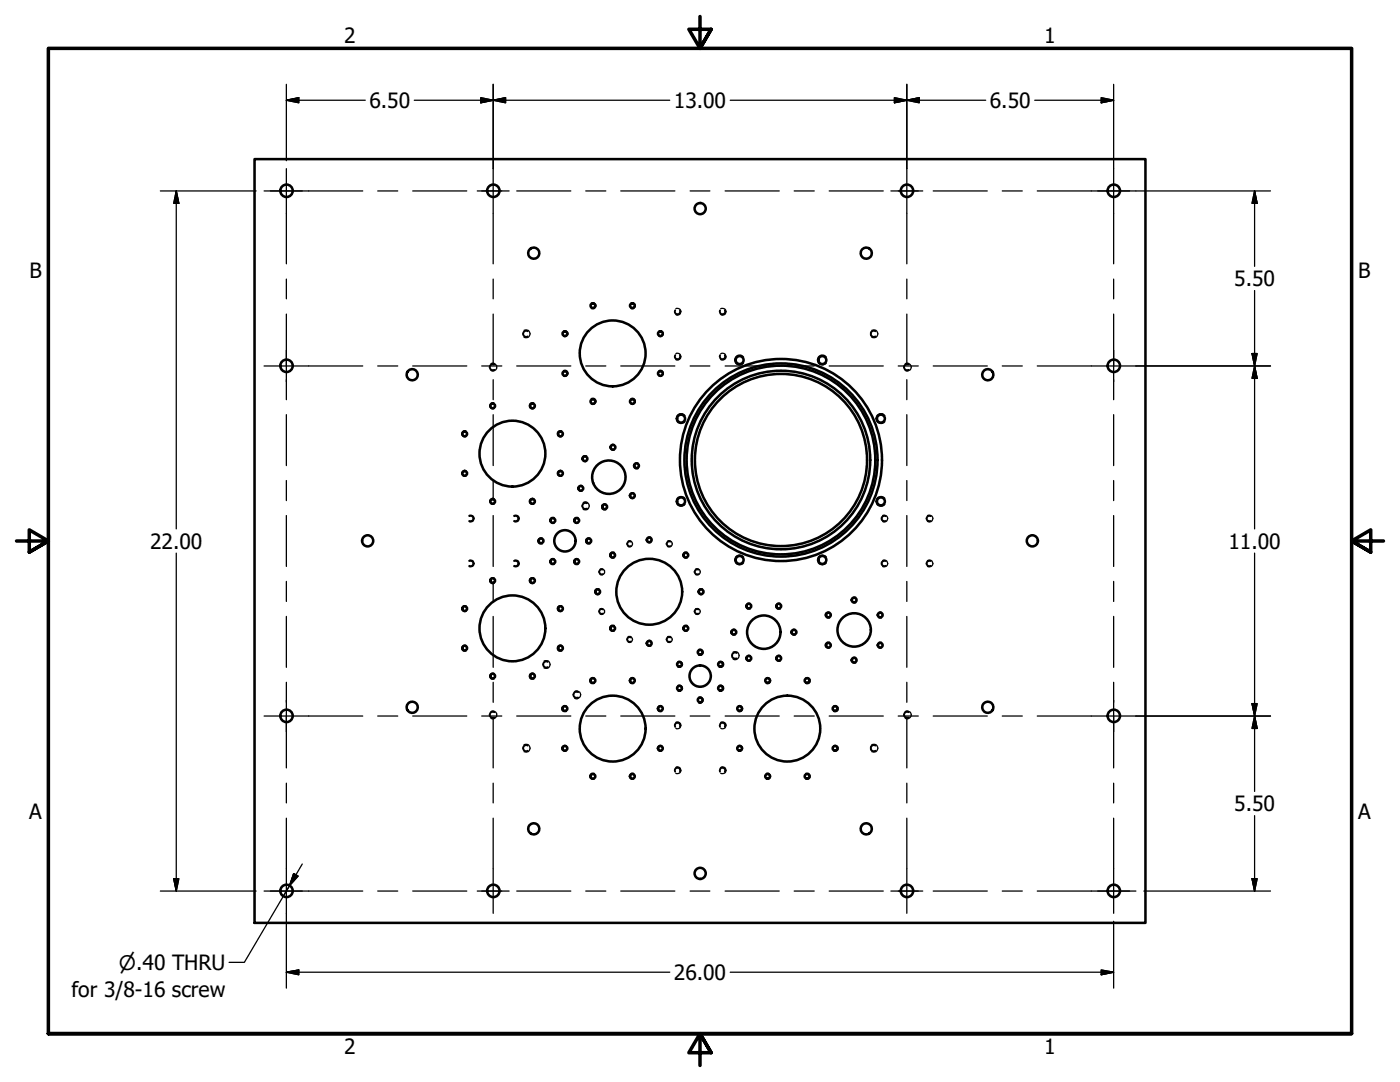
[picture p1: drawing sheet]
<svg xmlns="http://www.w3.org/2000/svg" width="279mm" height="216mm" viewBox="0 0 279 216" stroke-linecap="round" stroke-linejoin="round" font-family="sans-serif">
<defs><g id="words">
<g font-size="4.2">
<text x="68.7" y="8.6">2</text>
<text x="208.4" y="8.6">1</text>
<text x="73.7" y="21.5">6.50</text>
<text x="134.5" y="21.5">13.00</text>
<text x="197.5" y="21.5">6.50</text>
<text x="5.9" y="55.5">B</text>
<text x="246.3" y="57.1">5.50</text>
<text x="271.1" y="55.5">B</text>
<text x="30" y="109.5">22.00</text>
<text x="245.2" y="109.5">11.00</text>
<text x="246.3" y="161.9">5.50</text>
<text x="5.8" y="163.4">A</text>
<text x="271" y="163.4">A</text>
<text x="134.5" y="195.5">26.00</text>
<text x="14.3" y="198.9">for 3/8-16 screw</text>
<text x="68.7" y="210.3">2</text>
<text x="208.4" y="210.3">1</text>
</g>
<text font-size="4" x="23.7" y="193.5">⌀.40 THRU</text>
</g></defs>
<!-- layer: Visible (ANSI) -->
<g fill="none" stroke="#000" stroke-width=".51">
<path d="M50.8 31.8h177.8v152.3h-177.8z"/>
<circle cx="57.2" cy="38.1" r="1.24"/>
<circle cx="98.5" cy="38.1" r="1.24"/>
<circle cx="181" cy="38.1" r="1.24"/>
<circle cx="222.3" cy="38.1" r="1.24"/>
<circle cx="106.5" cy="50.5" r="1.11"/>
<circle cx="139.7" cy="41.6" r="1.11"/>
<circle cx="172.9" cy="50.5" r="1.11"/>
<circle cx="57.2" cy="73" r="1.24"/>
<circle cx="82.3" cy="74.8" r="1.11"/>
<circle cx="112.7" cy="66.6" r=".48"/>
<circle cx="112.7" cy="74.5" r=".48"/>
<circle cx="118.3" cy="61" r=".48"/>
<circle cx="122.3" cy="70.5" r="6.6"/>
<circle cx="126.2" cy="61" r=".48"/>
<circle cx="131.8" cy="66.6" r=".48"/>
<circle cx="131.8" cy="74.5" r=".48"/>
<circle cx="147.6" cy="71.9" r=".79"/>
<circle cx="164.1" cy="71.9" r=".79"/>
<circle cx="197.1" cy="74.8" r="1.11"/>
<circle cx="222.3" cy="73" r="1.24"/>
<circle cx="92.7" cy="86.6" r=".48"/>
<circle cx="92.7" cy="94.5" r=".48"/>
<circle cx="98.3" cy="81" r=".48"/>
<circle cx="102.3" cy="90.5" r="6.6"/>
<circle cx="106.3" cy="81" r=".48"/>
<circle cx="111.9" cy="86.6" r=".48"/>
<circle cx="111.9" cy="94.5" r=".48"/>
<circle cx="115.9" cy="97.4" r=".48"/>
<circle cx="116.7" cy="91.5" r=".48"/>
<circle cx="118.3" cy="80.1" r=".48"/>
<circle cx="121.5" cy="95.2" r="3.3"/>
<circle cx="122.3" cy="89.2" r=".48"/>
<circle cx="126.2" cy="80.1" r=".48"/>
<circle cx="126.2" cy="98.9" r=".48"/>
<circle cx="127" cy="92.9" r=".48"/>
<circle cx="135.9" cy="83.5" r=".79"/>
<circle cx="155.9" cy="91.8" r="20.2"/>
<circle cx="155.9" cy="91.8" r="19.3"/>
<circle cx="155.9" cy="91.8" r="17.8"/>
<circle cx="155.9" cy="91.8" r="18.8"/>
<circle cx="155.9" cy="91.8" r="17.2"/>
<circle cx="175.8" cy="83.5" r=".79"/>
<circle cx="73.4" cy="107.9" r="1.11"/>
<circle cx="98.3" cy="100" r=".48"/>
<circle cx="98.3" cy="115.9" r=".48"/>
<circle cx="106.3" cy="100" r=".48"/>
<circle cx="106.3" cy="115.9" r=".48"/>
<circle cx="108" cy="107.9" r=".48"/>
<circle cx="110.3" cy="103.9" r=".48"/>
<circle cx="110.3" cy="112" r=".48"/>
<circle cx="112.7" cy="107.9" r="2.13"/>
<circle cx="115.1" cy="112" r=".48"/>
<circle cx="115.1" cy="103.9" r=".48"/>
<circle cx="117.5" cy="107.9" r=".48"/>
<circle cx="119.3" cy="118.1" r=".48"/>
<circle cx="120.7" cy="101.1" r=".48"/>
<circle cx="122.3" cy="110.8" r=".48"/>
<circle cx="129.6" cy="118.1" r="6.6"/>
<circle cx="129.6" cy="107.7" r=".48"/>
<circle cx="135.9" cy="100" r=".79"/>
<circle cx="136.9" cy="110.8" r=".48"/>
<circle cx="139.9" cy="118.1" r=".48"/>
<circle cx="147.6" cy="111.7" r=".79"/>
<circle cx="164.1" cy="111.7" r=".79"/>
<circle cx="170.5" cy="119.7" r=".48"/>
<circle cx="175.8" cy="100" r=".79"/>
<circle cx="206" cy="107.9" r="1.11"/>
<circle cx="92.7" cy="121.4" r=".48"/>
<circle cx="92.7" cy="129.3" r=".48"/>
<circle cx="98.3" cy="134.9" r=".48"/>
<circle cx="102.3" cy="125.4" r="6.6"/>
<circle cx="106.3" cy="134.9" r=".48"/>
<circle cx="111.9" cy="121.4" r=".48"/>
<circle cx="111.9" cy="129.3" r=".48"/>
<circle cx="118.3" cy="135.8" r=".48"/>
<circle cx="122.3" cy="125.4" r=".48"/>
<circle cx="126.2" cy="135.8" r=".48"/>
<circle cx="129.6" cy="128.4" r=".48"/>
<circle cx="135.6" cy="132.6" r=".48"/>
<circle cx="135.6" cy="137.3" r=".48"/>
<circle cx="136.9" cy="125.4" r=".48"/>
<circle cx="139.7" cy="130.1" r=".48"/>
<circle cx="139.7" cy="139.7" r=".48"/>
<circle cx="139.7" cy="134.9" r="2.13"/>
<circle cx="143.8" cy="132.6" r=".48"/>
<circle cx="143.8" cy="137.3" r=".48"/>
<circle cx="146.5" cy="126.1" r=".48"/>
<circle cx="149.4" cy="131.3" r=".48"/>
<circle cx="149.4" cy="120.9" r=".48"/>
<circle cx="152.4" cy="126.1" r="3.3"/>
<circle cx="153.2" cy="135.8" r=".48"/>
<circle cx="155.4" cy="131.3" r=".48"/>
<circle cx="155.4" cy="120.9" r=".48"/>
<circle cx="158.5" cy="126.1" r=".48"/>
<circle cx="161.1" cy="135.8" r=".48"/>
<circle cx="165.3" cy="128.7" r=".48"/>
<circle cx="165.3" cy="122.7" r=".48"/>
<circle cx="170.5" cy="125.7" r="3.3"/>
<circle cx="170.5" cy="131.7" r=".48"/>
<circle cx="175.7" cy="128.7" r=".48"/>
<circle cx="175.7" cy="122.7" r=".48"/>
<circle cx="57.2" cy="142.8" r="1.24"/>
<circle cx="82.3" cy="141.1" r="1.11"/>
<circle cx="112.7" cy="141.4" r=".48"/>
<circle cx="112.7" cy="149.3" r=".48"/>
<circle cx="118.3" cy="154.9" r=".48"/>
<circle cx="122.3" cy="145.4" r="6.6"/>
<circle cx="126.2" cy="154.9" r=".48"/>
<circle cx="131.8" cy="141.4" r=".48"/>
<circle cx="131.8" cy="149.3" r=".48"/>
<circle cx="147.6" cy="141.4" r=".48"/>
<circle cx="147.6" cy="149.3" r=".48"/>
<circle cx="153.2" cy="154.9" r=".48"/>
<circle cx="157.1" cy="145.4" r="6.6"/>
<circle cx="161.1" cy="154.9" r=".48"/>
<circle cx="166.7" cy="149.3" r=".48"/>
<circle cx="166.7" cy="141.4" r=".48"/>
<circle cx="197.1" cy="141.1" r="1.11"/>
<circle cx="222.3" cy="142.8" r="1.24"/>
<circle cx="57.2" cy="177.8" r="1.24"/>
<circle cx="98.5" cy="177.8" r="1.24"/>
<circle cx="106.5" cy="165.4" r="1.11"/>
<circle cx="139.7" cy="174.3" r="1.11"/>
<circle cx="172.9" cy="165.4" r="1.11"/>
<circle cx="181" cy="177.8" r="1.24"/>
<circle cx="222.3" cy="177.8" r="1.24"/>
</g>
<!-- layer: Hidden (ANSI) -->
<g fill="none" stroke="#000" stroke-width=".38">
<path d="M98.7 72.7a.63 .63 0 0 0-1 .5 .63 .63 0 0 0 1 .6M105.3 66.1a.59 .59 0 0 0-.9 .5 .59 .59 0 0 0 .9 .5M134.7 61.9a.55 .55 0 0 0 .5 .8 .55 .55 0 0 0 .5-.8M134.7 70.9a.55 .55 0 0 0 .5 .8 .55 .55 0 0 0 .5-.8M143.7 70.9a.55 .55 0 0 0 .5 .8 .55 .55 0 0 0 .5-.8M143.7 61.9a.55 .55 0 0 0 .5 .8 .55 .55 0 0 0 .5-.8M174.7 66.1a.59 .59 0 0 0-.9 .5 .59 .59 0 0 0 .9 .5M181.4 72.7a.63 .63 0 0 0-1 .5 .63 .63 0 0 0 1 .6M93.7 112a.55 .55 0 0 1 .8 .4 .55 .55 0 0 1-.8 .5M93.7 103a.55 .55 0 0 1 .8 .5 .55 .55 0 0 1-.8 .4M102.6 103a.55 .55 0 0 1 .8 .5 .55 .55 0 0 1-.8 .4M102.6 112a.55 .55 0 0 1 .8 .4 .55 .55 0 0 1-.8 .5"/>
<path d="M117.2 100.4a.63 .63 0 0 0-1 .5 .63 .63 0 0 0 1 .6M120.3 113.7a.51 .51 0 0 0-.7 .4 .51 .51 0 0 0 .7 .5M125.9 108.1a.51 .51 0 0 0-.7 .4 .51 .51 0 0 0 .7 .5M133.8 108.1a.51 .51 0 0 0-.8 .4 .51 .51 0 0 0 .8 .5M139.4 113.7a.51 .51 0 0 0-.8 .4 .51 .51 0 0 0 .8 .5M176.8 112a.55 .55 0 0 0-.8 .4 .55 .55 0 0 0 .8 .5M176.8 103a.55 .55 0 0 0-.8 .5 .55 .55 0 0 0 .8 .4M185.7 103a.55 .55 0 0 0-.8 .5 .55 .55 0 0 0 .8 .4M185.7 112a.55 .55 0 0 0-.8 .4 .55 .55 0 0 0 .8 .5M109.3 132.1a.59 .59 0 0 0-.9 .5 .59 .59 0 0 0 .9 .5M115.4 138.1a.63 .63 0 0 0-1 .6 .63 .63 0 0 0 1 .5M120.3 121.6a.49 .49 0 0 0-.7 .4 .49 .49 0 0 0 .7 .4"/>
<path d="M125.9 127.2a.49 .49 0 0 0-.7 .4 .49 .49 0 0 0 .7 .4M133.8 127.2a.49 .49 0 0 0-.8 .4 .49 .49 0 0 0 .8 .4M139.4 121.6a.49 .49 0 0 0-.8 .4 .49 .49 0 0 0 .8 .4M147 130.3a.61 .61 0 0 0-.9 .5 .61 .61 0 0 0 .9 .6M98.7 142.1a.63 .63 0 0 0-1 .6 .63 .63 0 0 0 1 .5M105.3 148.8a.59 .59 0 0 0-.9 .5 .59 .59 0 0 0 .9 .5M134.7 145a.55 .55 0 0 1 .5-.8 .55 .55 0 0 1 .5 .8M134.7 154a.55 .55 0 0 1 .5-.8 .55 .55 0 0 1 .5 .8M143.7 154a.55 .55 0 0 1 .5-.8 .55 .55 0 0 1 .5 .8M143.7 145a.55 .55 0 0 1 .5-.8 .55 .55 0 0 1 .5 .8M174.7 148.8a.59 .59 0 0 0-.9 .5 .59 .59 0 0 0 .9 .5M181.4 142.1a.63 .63 0 0 0-1 .6 .63 .63 0 0 0 1 .5"/>
</g>
<!-- layer: Hidden Narrow (ANSI) -->
<g fill="none" stroke="#000" stroke-width=".25">
<path d="M98 72.6a.77 .77 0 0 1 1.1 .6 .77 .77 0 0 1-1.1 .7M104.6 65.9a.81 .81 0 0 1 1.2 .7 .81 .81 0 0 1-1.2 .7M112.5 66.1a.59 .59 0 0 1 .8 .5 .59 .59 0 0 1-.8 .5M112.5 74a.59 .59 0 0 1 .8 .5 .59 .59 0 0 1-.8 .5M118 79.6a.61 .61 0 0 1 .9 .5 .61 .61 0 0 1-.9 .5M118 60.5a.61 .61 0 0 1 .9 .5 .61 .61 0 0 1-.9 .5M125.9 60.5a.59 .59 0 0 1 .9 .5 .59 .59 0 0 1-.9 .5M125.9 79.6a.59 .59 0 0 1 .9 .5 .59 .59 0 0 1-.9 .5M131.5 74a.59 .59 0 0 1 .9 .5 .59 .59 0 0 1-.9 .5M131.5 66.1a.59 .59 0 0 1 .9 .5 .59 .59 0 0 1-.9 .5M134.9 61.6a.67 .67 0 0 1 1 .6 .67 .67 0 0 1-1 .5M134.9 70.6a.67 .67 0 0 1 1 .6 .67 .67 0 0 1-1 .6"/>
<path d="M143.8 70.6a.69 .69 0 0 1 1.1 .6 .69 .69 0 0 1-1.1 .6M143.8 61.6a.69 .69 0 0 1 1.1 .6 .69 .69 0 0 1-1.1 .5M148.4 71.2a.99 .99 0 0 0-1.5-.1 .99 .99 0 0 0 0 1.5 .99 .99 0 0 0 1.5-.1M164.9 71.2a.99 .99 0 0 0-1.4-.1 .99 .99 0 0 0 0 1.5 .99 .99 0 0 0 1.4-.1M174 65.9a.81 .81 0 0 1 1.2 .7 .81 .81 0 0 1-1.2 .7M180.7 72.6a.79 .79 0 0 1 1.2 .6 .79 .79 0 0 1-1.2 .7M93 93.9a.61 .61 0 0 0-.9 .6 .61 .61 0 0 0 .9 .5M93 86a.59 .59 0 0 0-.9 .6 .59 .59 0 0 0 .9 .5M98.6 80.5a.59 .59 0 0 0-.9 .5 .59 .59 0 0 0 .9 .5M98.6 99.5a.61 .61 0 0 0-.9 .5 .61 .61 0 0 0 .9 .6M106.6 99.5a.61 .61 0 0 0-.9 .5 .61 .61 0 0 0 .9 .6M106.6 80.5a.59 .59 0 0 0-.9 .5 .59 .59 0 0 0 .9 .5"/>
<path d="M112.1 86a.59 .59 0 0 0-.8 .6 .59 .59 0 0 0 .8 .5M112.1 93.9a.61 .61 0 0 0-.8 .6 .61 .61 0 0 0 .8 .5M116.2 97a.59 .59 0 0 0-.9 .5 .59 .59 0 0 0 .9 .5M117.1 91a.61 .61 0 0 0-1 .5 .61 .61 0 0 0 1 .5M122.6 88.8a.59 .59 0 0 0-.9 .5 .59 .59 0 0 0 .9 .5M126.5 98.4a.61 .61 0 0 0-.9 .5 .61 .61 0 0 0 .9 .5M127.4 92.5a.61 .61 0 0 0-1 .5 .61 .61 0 0 0 1 .5M136.7 82.9a.99 .99 0 0 0-1.4-.1 .99 .99 0 0 0 0 1.5 .99 .99 0 0 0 1.4-.2M136.7 99.4a.99 .99 0 0 0-1.4-.1 .99 .99 0 0 0 0 1.5 .99 .99 0 0 0 1.4-.2M176.6 99.4a.99 .99 0 0 0-1.5-.1 .99 .99 0 0 0 0 1.5 .99 .99 0 0 0 1.5-.2M176.6 82.9a.99 .99 0 0 0-1.5-.1 .99 .99 0 0 0 0 1.5 .99 .99 0 0 0 1.5-.2M93.6 111.9a.67 .67 0 0 1 1 .6 .67 .67 0 0 1-1 .5"/>
<path d="M93.6 102.9a.67 .67 0 0 1 1 .5 .67 .67 0 0 1-1 .6M98.6 115.3a.61 .61 0 0 0-.9 .6 .61 .61 0 0 0 .9 .5M102.6 102.9a.69 .69 0 0 1 1 .5 .69 .69 0 0 1-1 .6M102.6 111.9a.69 .69 0 0 1 1 .6 .69 .69 0 0 1-1 .5M106.6 115.3a.61 .61 0 0 0-.9 .6 .61 .61 0 0 0 .9 .5M108.3 107.4a.59 .59 0 0 0-.9 .5 .59 .59 0 0 0 .9 .6M110.6 103.3a.59 .59 0 0 0-.9 .5 .59 .59 0 0 0 .9 .5M110.6 111.6a.59 .59 0 0 0-.9 .5 .59 .59 0 0 0 .9 .5M115.4 111.6a.59 .59 0 0 0-.9 .5 .59 .59 0 0 0 .9 .5M115.4 103.3a.59 .59 0 0 0-.9 .5 .59 .59 0 0 0 .9 .5M116.4 100.3a.81 .81 0 0 1 1.2 .7 .81 .81 0 0 1-1.2 .7M117.8 107.4a.59 .59 0 0 0-.9 .6 .59 .59 0 0 0 .9 .5"/>
<path d="M119.6 117.5a.59 .59 0 0 0-.9 .5 .59 .59 0 0 0 .9 .6M119.8 113.6a.59 .59 0 0 1 .9 .5 .59 .59 0 0 1-.9 .5M121 100.6a.59 .59 0 0 0-.9 .6 .59 .59 0 0 0 .9 .5M122.6 110.2a.61 .61 0 0 0-.9 .5 .61 .61 0 0 0 .9 .6M125.3 108a.59 .59 0 0 1 .9 .5 .59 .59 0 0 1-.9 .5M129.9 107.3a.61 .61 0 0 0-.9 .5 .61 .61 0 0 0 .9 .5M133.2 108a.61 .61 0 0 1 1 .5 .61 .61 0 0 1-1 .5M137.2 110.2a.59 .59 0 0 0-.9 .5 .59 .59 0 0 0 .9 .6M138.8 113.6a.61 .61 0 0 1 1 .5 .61 .61 0 0 1-1 .5M140.2 117.5a.59 .59 0 0 0-.9 .5 .59 .59 0 0 0 .9 .6M148.4 111.1a.99 .99 0 0 0-1.5-.1 .99 .99 0 0 0 0 1.5 .99 .99 0 0 0 1.5-.2M164.9 111.1a.99 .99 0 0 0-1.4-.1 .99 .99 0 0 0 0 1.5 .99 .99 0 0 0 1.4-.2"/>
<path d="M170.8 119.2a.63 .63 0 0 0-.9 .5 .63 .63 0 0 0 .9 .6M176.1 111.9a.67 .67 0 0 1 1.1 .6 .67 .67 0 0 1-1.1 .5M176.1 102.9a.67 .67 0 0 1 1.1 .5 .67 .67 0 0 1-1.1 .6M185.1 102.9a.69 .69 0 0 1 1.1 .5 .69 .69 0 0 1-1.1 .6M185.1 111.9a.69 .69 0 0 1 1.1 .6 .69 .69 0 0 1-1.1 .5M93 128.8a.59 .59 0 0 0-.9 .5 .59 .59 0 0 0 .9 .6M93 120.9a.61 .61 0 0 0-.9 .5 .61 .61 0 0 0 .9 .6M98.6 134.4a.59 .59 0 0 0-.9 .5 .59 .59 0 0 0 .9 .5M106.6 134.4a.59 .59 0 0 0-.9 .5 .59 .59 0 0 0 .9 .5M108.6 131.9a.81 .81 0 0 1 1.2 .7 .81 .81 0 0 1-1.2 .7M112.1 120.9a.61 .61 0 0 0-.8 .5 .61 .61 0 0 0 .8 .6M112.1 128.8a.59 .59 0 0 0-.8 .5 .59 .59 0 0 0 .8 .6"/>
<path d="M114.7 138a.79 .79 0 0 1 1.2 .7 .79 .79 0 0 1-1.2 .6M118.6 135.3a.59 .59 0 0 0-.9 .5 .59 .59 0 0 0 .9 .5M119.8 121.5a.59 .59 0 0 1 .8 .5 .59 .59 0 0 1-.8 .5M122.6 124.8a.61 .61 0 0 0-.9 .5 .61 .61 0 0 0 .9 .6M125.3 127.1a.59 .59 0 0 1 .9 .5 .59 .59 0 0 1-.9 .5M126.5 135.3a.59 .59 0 0 0-.9 .5 .59 .59 0 0 0 .9 .5M129.9 127.9a.61 .61 0 0 0-.9 .5 .61 .61 0 0 0 .9 .5M133.2 127.1a.61 .61 0 0 1 1 .5 .61 .61 0 0 1-1 .5M135.3 136.8a.63 .63 0 0 1 .9 .5 .63 .63 0 0 1-.9 .6M135.3 132a.63 .63 0 0 1 .9 .6 .63 .63 0 0 1-.9 .5M137.2 124.8a.59 .59 0 0 0-.9 .5 .59 .59 0 0 0 .9 .6M138.8 121.5a.61 .61 0 0 1 1 .5 .61 .61 0 0 1-1 .5"/>
<path d="M139.4 129.7a.61 .61 0 0 1 .9 .5 .61 .61 0 0 1-.9 .5M139.4 139.2a.61 .61 0 0 1 .9 .5 .61 .61 0 0 1-.9 .5M143.5 136.8a.61 .61 0 0 1 .9 .5 .61 .61 0 0 1-.9 .6M143.5 132a.61 .61 0 0 1 .9 .6 .61 .61 0 0 1-.9 .5M146.3 130.1a.81 .81 0 0 1 1.2 .7 .81 .81 0 0 1-1.2 .7M146.7 125.7a.59 .59 0 0 0-.8 .5 .59 .59 0 0 0 .8 .5M149.7 120.5a.59 .59 0 0 0-.9 .5 .59 .59 0 0 0 .9 .5M149.7 130.8a.61 .61 0 0 0-.9 .5 .61 .61 0 0 0 .9 .6M152.9 135.3a.59 .59 0 0 1 .9 .5 .59 .59 0 0 1-.9 .5M155.8 130.8a.63 .63 0 0 0-1 .5 .63 .63 0 0 0 1 .6M155.8 120.5a.61 .61 0 0 0-1 .5 .61 .61 0 0 0 1 .5M158.7 125.7a.59 .59 0 0 0-.8 .5 .59 .59 0 0 0 .8 .5"/>
<path d="M160.8 135.3a.59 .59 0 0 1 .9 .5 .59 .59 0 0 1-.9 .5M165.6 122.2a.59 .59 0 0 0-.9 .5 .59 .59 0 0 0 .9 .6M165.6 128.2a.59 .59 0 0 0-.9 .5 .59 .59 0 0 0 .9 .5M170.8 131.2a.63 .63 0 0 0-.9 .5 .63 .63 0 0 0 .9 .6M176 128.2a.59 .59 0 0 0-.9 .5 .59 .59 0 0 0 .9 .5M176 122.2a.59 .59 0 0 0-.9 .5 .59 .59 0 0 0 .9 .6M98 142a.77 .77 0 0 1 1.1 .7 .77 .77 0 0 1-1.1 .6M104.6 148.6a.81 .81 0 0 1 1.2 .7 .81 .81 0 0 1-1.2 .7M113 140.9a.59 .59 0 0 0-.9 .5 .59 .59 0 0 0 .9 .5M113 148.8a.59 .59 0 0 0-.9 .5 .59 .59 0 0 0 .9 .5M118.6 154.4a.59 .59 0 0 0-.9 .5 .59 .59 0 0 0 .9 .5M126.5 154.4a.59 .59 0 0 0-.9 .5 .59 .59 0 0 0 .9 .5"/>
<path d="M132.1 148.8a.59 .59 0 0 0-.9 .5 .59 .59 0 0 0 .9 .5M132.1 140.9a.59 .59 0 0 0-.9 .5 .59 .59 0 0 0 .9 .5M134.9 144.1a.67 .67 0 0 1 1 .6 .67 .67 0 0 1-1 .6M134.9 153.2a.67 .67 0 0 1 1 .5 .67 .67 0 0 1-1 .6M143.8 153.2a.69 .69 0 0 1 1.1 .5 .69 .69 0 0 1-1.1 .6M143.8 144.1a.69 .69 0 0 1 1.1 .6 .69 .69 0 0 1-1.1 .6M147.3 140.9a.59 .59 0 0 1 .9 .5 .59 .59 0 0 1-.9 .5M147.3 148.8a.59 .59 0 0 1 .9 .5 .59 .59 0 0 1-.9 .5M152.9 154.4a.59 .59 0 0 1 .9 .5 .59 .59 0 0 1-.9 .5M160.8 154.4a.59 .59 0 0 1 .9 .5 .59 .59 0 0 1-.9 .5M166.4 148.8a.59 .59 0 0 1 .9 .5 .59 .59 0 0 1-.9 .5M166.4 140.9a.59 .59 0 0 1 .9 .5 .59 .59 0 0 1-.9 .5"/>
<path d="M174 148.6a.81 .81 0 0 1 1.2 .7 .81 .81 0 0 1-1.2 .7M180.7 142a.79 .79 0 0 1 1.2 .7 .79 .79 0 0 1-1.2 .6"/>
</g>
<!-- layer: Border (ANSI) -->
<path d="M139.7 3.3v6.4l-2.2-3.9h4.4l-2.2 3.9 2.2-3.9M3.3 107.9h6.4l-3.9-2.2v4.5l3.9-2.3-3.9 2.3M276.1 107.9h-6.4l3.9-2.2v4.5l-3.9-2.3 3.9 2.3M9.7 206.2v-196.5h260v196.5h-260h260M141.9 210.1l-2.2-3.9 2.2 3.9h-4.4l2.2-3.9v6.4" fill="none" stroke="#000" stroke-width=".7"/>
<!-- layer: Dimension (ANSI) -->
<g fill="none" stroke="#000" stroke-width=".25">
<path d="M57.1 16.8v15.3M95.9 19.5l2.5 .5-2.5 .5zM98.4 16.8v16.9M178.5 19.5l2.5 .5-2.5 .5zM181 16.8v16.9M219.8 19.5l2.4 .5-2.4 .5zM222.2 16.8v16.9M32 38.1h19.1M35.2 38.1l.5 2.5h-1zM35.2 38.1v67.4M57.1 20l2.5-.5v1zM57.1 20h15.8"/>
<path d="M82.7 20h51M98.4 20l2.5-.5v1zM145.7 20h51M181 20l2.5-.5v1zM206.5 20h15.7M226.7 38.1h26.9M250.4 38.1l.5 2.5h-1zM250.4 38.1v15M250.4 58v47.5M226.7 73h26.9M249.9 70.5h1l-.5 2.5zM250.4 73l.5 2.5h-1z"/>
<path d="M35.2 110.4v67.4M250.4 110.4v47.5M226.7 142.9h26.9M249.9 140.4h1l-.5 2.5zM250.4 142.9l.5 2.5h-1zM32 177.8h19.1M34.7 175.3h1l-.5 2.5zM228.3 177.8h25.3M249.9 175.3h1l-.5 2.5zM250.4 162.8v15M57.1 194l2.5-.5v1zM57.1 182.2v15"/>
<path d="M57.1 194h76.6M145.7 194h76.5M219.8 193.5l2.4 .5-2.4 .5zM222.2 183.8v13.4"/>
</g>
<g fill="#000" stroke="#000" stroke-width=".25">
<path d="M57.1 20l2.5-.5zM57.1 20l2.5-.5v1zM98.4 20l2.5-.5zM98.4 20l2.5-.5v1zM181 20l2.5-.5zM181 20l2.5-.5v1zM95.9 20.5l2.5-.5zM95.9 19.5l2.5 .5-2.5 .5zM178.5 20.5l2.5-.5zM178.5 19.5l2.5 .5-2.5 .5zM219.8 20.5l2.4-.5zM219.8 19.5l2.4 .5-2.4 .5z"/>
<path d="M35.2 38.1l.5 2.5zM35.2 38.1l.5 2.5h-1zM250.4 38.1l.5 2.5zM250.4 38.1l.5 2.5h-1zM249.9 70.5l.5 2.5zM249.9 70.5h1l-.5 2.5zM250.4 73l.5 2.5zM250.4 73l.5 2.5h-1zM249.9 140.4l.5 2.5zM249.9 140.4h1l-.5 2.5zM250.4 142.9l.5 2.5zM250.4 142.9l.5 2.5h-1z"/>
<path d="M34.7 175.3l.5 2.5zM34.7 175.3h1l-.5 2.5zM249.9 175.3l.5 2.5zM249.9 175.3h1l-.5 2.5zM57.1 194l2.5-.5zM57.1 194l2.5-.5v1zM219.8 194.5l2.4-.5zM219.8 193.5l2.4 .5-2.4 .5z"/>
</g>
<!-- layer: Center Mark (ANSI) -->
<path d="M54 38.1h6.3M95.2 38.1h6.4M177.8 38.1h6.3M219.1 38.1h6.3M57.1 69.8v6.4M222.2 69.8v6.4M57.1 139.7v6.3M222.2 139.7v6.3M54 177.8h6.3M95.2 177.8h6.4M177.8 177.8h6.3M219.1 177.8h6.3" fill="none" stroke="#000" stroke-width=".25"/>
<!-- layer: Centerline (ANSI) -->
<g fill="none" stroke="#000" stroke-width=".25">
<path d="M52.7 38.1h19.7M57.1 33.7v18.9M75.4 38.1h4M82.4 38.1h10.8M96.1 38.1h4M98.4 33.7v18.9M103.1 38.1h10.8M116.9 38.1h4M123.9 38.1h10.8M137.7 38.1h4M144.7 38.1h10.8M158.5 38.1h4"/>
<path d="M165.5 38.1h10.8M179.3 38.1h4M181 33.7v18.9M186.2 38.1h10.8M200 38.1h4M207 38.1h19.7M222.2 33.7v18.9M57.1 55.7v3.9M98.4 55.7v3.9M181 55.7v3.9M222.2 55.7v3.9M52.7 73h19.7"/>
<path d="M57.1 62.7v10.1M57.1 75.8v4M75.4 73h4M82.4 73h10.8M96.1 73h4M98.4 62.7v10.1M98.4 75.8v4M103.1 73h10.8M116.9 73h4M123.9 73h10.8M137.7 73h4M144.7 73h10.8"/>
<path d="M158.5 73h4M165.5 73h10.8M179.3 73h4M181 62.7v10.1M181 75.8v4M186.2 73h10.8M200 73h4M207 73h19.7M222.2 62.7v10.1M222.2 75.8v4M57.1 82.7v10.2M57.1 95.9v4"/>
<path d="M98.4 82.7v10.2M98.4 95.9v4M181 82.7v10.2M181 95.9v4M222.2 82.7v10.2M222.2 95.9v4M57.1 102.9v10.1M57.1 116v4M98.4 102.9v10.1M98.4 116v4M181 102.9v10.1M181 116v4"/>
<path d="M222.2 102.9v10.1M222.2 116v4M57.1 123v10.2M57.1 136.1v4M98.4 123v10.2M98.4 136.1v4M181 123v10.2M181 136.1v4M222.2 123v10.2M222.2 136.1v4M52.7 142.9h19.7M57.1 143.1v10.1"/>
<path d="M57.1 156.3v3.9M75.4 142.9h4M82.4 142.9h10.8M96.1 142.9h4M98.4 143.1v10.1M98.4 156.3v3.9M103.1 142.9h10.8M116.9 142.9h4M123.9 142.9h10.8M137.7 142.9h4M144.7 142.9h10.8M158.5 142.9h4"/>
<path d="M165.5 142.9h10.8M179.3 142.9h4M181 143.1v10.1M181 156.3v3.9M186.2 142.9h10.8M200 142.9h4M207 142.9h19.7M222.2 143.1v10.1M222.2 156.3v3.9M52.7 177.8h19.7M57.1 163.3v18.9M75.4 177.8h4"/>
<path d="M82.4 177.8h10.8M96.1 177.8h4M98.4 163.3v18.9M103.1 177.8h10.8M116.9 177.8h4M123.9 177.8h10.8M137.7 177.8h4M144.7 177.8h10.8M158.5 177.8h4M165.5 177.8h10.8M179.3 177.8h4M181 163.3v18.9"/>
<path d="M186.2 177.8h10.8M200 177.8h4M207 177.8h19.7M222.2 163.3v18.9"/>
</g>
<!-- layer: Symbol (ANSI) -->
<path d="M57.8 176.7l-9 15.3h-3.1M58.6 174.3l.9 .5-1.7 1.9zM60.3 172.4l-3.8 6.5" fill="none" stroke="#000" stroke-width=".25"/>
<path d="M58.6 174.3l-.8 2.4zM58.6 174.3l.9 .5-1.7 1.9z" fill="#000" stroke="#000" stroke-width=".25"/>
<use href="#words"/>
</svg>
